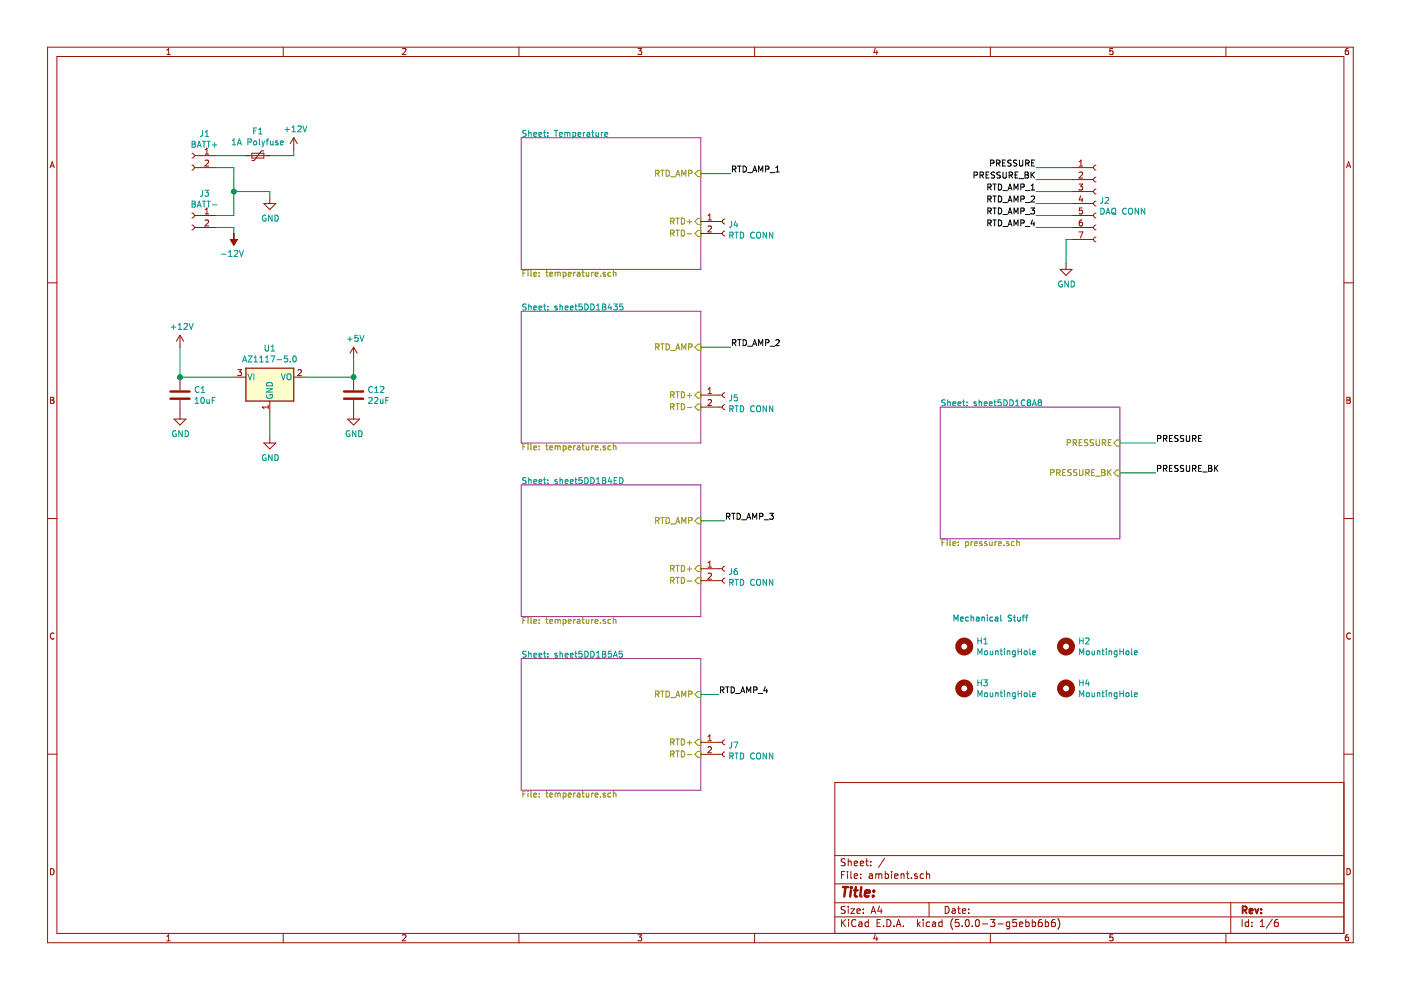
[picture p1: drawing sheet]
<svg xmlns="http://www.w3.org/2000/svg" width="297mm" height="210mm" viewBox="0 0 297 210" stroke-linecap="round" stroke-linejoin="round" font-family="sans-serif">
<path d="M110.5 29.2h38.1v27.9h-38.1zM110.5 66h38.1v27.9h-38.1zM199.4 86.3h38v27.9h-38zM110.5 102.8h38.1v27.9h-38.1zM110.5 139.6h38.1v27.9h-38.1z" fill="none" stroke="#982296" stroke-width=".21"/>
<g fill="none" stroke="#009596" stroke-width=".21">
<path d="M40.7 30l.6 .1 .1 .2-.2 .3 .3 .2-.2 .4h-.6zM40.7 30.6h.5M41.8 31.2l.4-1.2 .5 1.2M41.9 30.9h.6M42.9 30h.7M43 27.6v1l-.2 .3h-.3M43.3 30v1.2M43.5 28.9h.7M43.5 28l.4-.4v1.3M43.9 30h.7M44.2 30v1.2M45 30.7h1"/>
<path d="M45.5 30.3v.9M49.2 30.7h.8M49.2 29.8l.4-.4v1.3M50.3 30.7l.5-1.3 .4 1.3M50.4 30.4h.7M52.6 30.1l.6-.1v-.4l-.6-.2v1.3M53.8 27.7h.4M53.8 30l.2-.1 .4 .1-.1 .7-.5-.1zM54.4 27.1h-.6v1.3M54.8 28.4h.8M54.8 27.5l.4-.4v1.3M55 29.4v1.1l.2 .2"/>
<path d="M55.5 29.9l.3 .8M55.8 30.7l-.3 .4M56.1 29.9l-.3 .8M56.4 29.9h.5M56.9 29.4l-.3 .2v1.1M57.3 29.9l.1 .8 .5-.1M57.9 29.9v.8M58.9 29.9h-.3l-.2 .2 .1 .1 .4 .2v.3h-.5M59.5 30.3l.6-.1-.1-.3h-.4l-.1 .2v.6h.5M60.4 27.5h1M60.9 27v.9M61.9 27.9h.8"/>
<path d="M61.9 27l.4-.3v1.2M63.1 26.8l.5-.1 .3 .3-.8 .9h.8M64.2 26.7l.4 1.2 .5-1.2M111.6 27.7l-.5-.1-.2 .2v.3l.5 .3 .2 .3-.3 .2h-.5M112.1 27.6v1.3M112.1 28.2l.5-.1v.8M113.2 28.5l.6-.1-.1-.3h-.3l-.2 .2v.6h.5M114.3 28.5l.6-.1-.1-.3h-.4l-.1 .2v.6h.5M115.2 28.1h.5M115.4 27.6v1.1l.3 .2M116.1 28.8v.1M116.1 28.1v.2"/>
<path d="M117.5 27.6h.8M117.9 27.6v1.3M118.6 28.5l.6-.1v-.3h-.4l-.2 .2 .1 .6h.5M119.8 28.2l.3-.1 .2 .2M119.8 28.1v.8M120.3 28.3l.2-.2h.3v.8M120.3 28.3v.6M121.5 28.1h.3l.3 .2-.2 .6h-.4M121.5 28.1v1.2M122.5 28.5l.7-.1-.1-.3h-.4l-.2 .2 .1 .6h.5M123.7 28.1v.8M124 28.1l-.3 .2"/>
<path d="M124.5 28.1h.5v.8M125 28.4l-.6 .2 .1 .3h.5M125.4 28.1h.5M125.6 27.6v1.1l.3 .2M126.4 28.1v.8l.5-.1M126.9 28.1v.8M127.5 28.1v.8M127.9 28.1l-.4 .2M128.2 28.5l.6-.1v-.3h-.4l-.2 .2 .1 .6h.5M40.7 42.6l.6 .2 .1 .2-.2 .3 .3 .2-.2 .4h-.6zM40.7 43.3h.5M41.8 43.9l.4-1.3 .5 1.3"/>
<path d="M41.9 43.6h.6M42.9 42.6h.7M43 40.3v1l-.2 .3h-.3M43.3 42.6v1.3M43.4 40.3h.8l-.4 .5 .4 .1v.5l-.2 .2-.6-.1M43.9 42.6h.7M44.2 42.6v1.3M45 43.4h1M46.9 53.9h1M48.5 54.4h.7M48.5 53.5l.3-.4v1.3M49.7 53.2l.5-.1 .2 .4-.8 .9h.8"/>
<path d="M50.8 53.1l.4 1.3 .4-1.3M56.3 45.7a.59 .59 0 0 0-.7 .6 .59 .59 0 0 0 .7 .5l.1-.4h-.2M57.7 45.6v1.3l-.8-1.3v1.3M58.3 45.6a.64 .64 0 0 1 .7 .7 .64 .64 0 0 1-.7 .6zM154.7 49.9l.6-.1 .1-.5-.7-.1v1.3M155 49.9l.4 .6M155.1 46.9v.9l-.2 .3-.3 .1M155.8 49.2h.7M156 46.9l-.4 .9h.8M156.2 49.2v1.3M156.3 47.3v.9M157 49.2a.64 .64 0 0 1 .7 .7 .64 .64 0 0 1-.7 .6z"/>
<path d="M159.9 49.3a.56 .56 0 0 0-.7 .1 .56 .56 0 0 0 0 .8l.4 .3 .3-.1M160.5 49.4l.2-.2a.45 .45 0 0 1 .6 .5l-.1 .6-.5 .2-.2-.2zM162.5 49.2v1.3l-.7-1.3v1.3M163.8 49.2v1.3l-.7-1.3v1.3M225.2 59.7a.59 .59 0 0 0-.8 .5 .59 .59 0 0 0 .8 .6v-.5h-.2M226.5 59.6v1.2l-.7-1.2v1.2M227.1 59.6a.64 .64 0 0 1 .7 .6 .64 .64 0 0 1-.7 .6zM233.4 44.1a.64 .64 0 0 1 .7 .7 .64 .64 0 0 1-.7 .6zM233.8 41.8v.9l-.2 .4h-.3M234.3 42l.5-.2 .3 .4-.8 .9h.8M234.5 45.4l.4-1.3 .4 1.3M234.6 45.1h.6"/>
<path d="M235.8 44.3l.2-.2a.44 .44 0 0 1 .6 .5l-.1 .6-.5 .2-.2-.2zM235.9 45.1l.7 .4M238.8 44.3a.56 .56 0 0 0-.8 .5 .56 .56 0 0 0 .8 .5M239.3 44.3l.3-.2a.44 .44 0 0 1 .5 .5v.6l-.5 .2-.3-.4zM241.4 44.1v1.3l-.7-1.3v1.3M242.7 44.1v1.3l-.7-1.3v1.3M36.3 69.4h1M36.8 68.9v.9M37.8 69.8h.7M37.8 68.9l.4-.3v1.2M39 68.7l.5-.1 .2 .3-.7 .9h.7M40.1 68.6l.4 1.2 .5-1.2"/>
<path d="M51.4 76.7l.5-1.2 .4 1.2M51.6 76.4h.6M52.6 79.3l.4 1.2 .4-1.2M52.6 75.5h.8l-.8 1.2h.8M53.8 79.3v1.2M53.9 76.7h.7M53.9 75.8l.3-.3v1.2M55.1 76.7h.7M55.1 75.8l.3-.3v1.2M56.2 73.2v1l.3 .2h.3l.1-.2v-1M56.3 76.7h.7M56.3 75.8l.3-.3v1.2"/>
<path d="M57.4 75.5h.9l-.6 1.2M57.5 74.4h.7M57.5 73.5l.4-.3v1.2M58.8 76.3h.9M59.6 79.3l.5 1.2 .4-1.2M60.9 79.4l.3-.1a.44 .44 0 0 1 .5 .4l-.1 .6-.4 .2-.3-.2zM60.9 75.5h-.6v.6l.5-.1 .2 .2v.3l-.2 .2-.5-.1M61.5 76.6v.1M62.2 75.6l.2-.1a.67 .67 0 0 1 .4 .6 .67 .67 0 0 1-.4 .6l-.3-.4zM73.7 71.9h1M74.2 71.4v1M75.9 71.1h-.6l-.1 .6 .2-.1 .4 .1 .1 .5-.2 .2-.5-.2"/>
<path d="M76.3 71.1l.4 1.3 .5-1.3M111.6 64.5h-.5l-.2 .1v.3l.5 .3 .2 .3-.3 .2h-.5M112.1 64.5v1.2M112.1 65l.5-.1v.8M113.2 65.3l.6-.1-.1-.3h-.3l-.2 .2v.6h.5M114.3 65.3l.6-.1-.1-.3h-.4l-.1 .2v.6h.5M115.2 64.9h.5M115.4 64.5v1l.3 .2M116.1 64.9v.2M116.1 65.6v.1M117.6 65.1l.6 .4-.2 .2h-.4M117.6 65.1h.1"/>
<path d="M118.1 64.9h-.3l-.2 .2M118.7 65l.5-.1 .1 .8M118.7 64.5v1.2M119.8 65.3l.6-.1v-.3h-.4l-.2 .2 .1 .6h.5M120.9 65.3l.6-.1v-.3h-.4l-.2 .2 .1 .6h.5M121.9 64.9h.5M122.1 64.5v1l.3 .2M123.4 64.5h-.6l-.1 .6 .5-.2 .3 .3v.3l-.3 .2-.5-.1M124 64.5a.64 .64 0 0 1 .7 .6 .64 .64 0 0 1-.7 .6zM125.3 64.5a.64 .64 0 0 1 .7 .6 .64 .64 0 0 1-.7 .6zM126.5 65.7h.7M126.5 64.8l.3-.3v1.2"/>
<path d="M127.7 64.5l.7 .1v.3l-.2 .2 .3 .2-.1 .4h-.7zM127.7 65.1h.5M129.2 64.4l-.3 .9h.8M129.6 64.9v.8M130.1 64.5h.8l-.4 .4 .3 .2 .1 .4-.3 .2-.5-.1M132 64.5h-.6v.6l.2-.2 .4 .2v.5l-.1 .1-.5-.1M37.3 91.4a.59 .59 0 0 0-.7 .6 .59 .59 0 0 0 .7 .5l.1-.5h-.3M38.6 91.3v1.3l-.7-1.3v1.3M39.3 91.3a.64 .64 0 0 1 .7 .6 .64 .64 0 0 1-.7 .7zM41.4 85.5h.7M41.4 84.6l.3-.3v1.2M42.2 82.1a.56 .56 0 0 0-.8 .5 .56 .56 0 0 0 .8 .5"/>
<path d="M42.7 83.2h.7M42.7 82.3l.3-.4v1.3M42.8 84.3h.1a.67 .67 0 0 1 .4 .6 .67 .67 0 0 1-.4 .6 .83 .83 0 0 1-.1-1.2zM43.8 84.7l.1 .8 .5-.1M44.4 84.7v.8M45 84.9h.4M45.6 84.3h-.6v1.2M56.3 96.5a.59 .59 0 0 0-.7 .5 .59 .59 0 0 0 .7 .6l.1-.5h-.2M56.5 82.4h1.3l-1.3 .7h1.3M56.6 83.7a.57 .57 0 0 0 .5 .8 .57 .57 0 0 0 .5-.8h-.4v.2M56.7 81.2a.67 .67 0 0 1 .7-.1 .67 .67 0 0 1 .4 .7h-1.3zM57.7 96.4v1.3l-.8-1.3v1.3"/>
<path d="M58.3 96.4a.64 .64 0 0 1 .7 .6 .64 .64 0 0 1-.7 .7zM74.1 91.4a.59 .59 0 0 0-.7 .6 .59 .59 0 0 0 .7 .5l.1-.5h-.3M75.5 91.3v1.3l-.8-1.3v1.3M76.1 91.3a.64 .64 0 0 1 .7 .6 .64 .64 0 0 1-.7 .7zM78.2 84.4l.5-.1 .2 .3-.8 .9h.8M79 82.1a.56 .56 0 0 0-.8 .5 .56 .56 0 0 0 .8 .5M79.4 84.4l.5-.1 .2 .3-.8 .9h.8M79.4 83.2h.8M79.4 82.3l.4-.4v1.3M80.7 84.7v.8l.5-.1M80.7 82.1l.4-.2 .3 .4-.8 .9h.8M81.2 84.7v.8"/>
<path d="M81.8 84.9h.4M82.4 84.3h-.6v1.2M154.7 86.7l.6-.1 .1-.4-.7-.2v1.3M155 86.7l.4 .6M155.1 83.7v.9l-.2 .3-.3 .1M155.8 86h.7M156.2 86v1.3M156.3 83.7h-.6l-.1 .6 .5-.1 .3 .3v.3l-.3 .2-.5-.1M157 86a.64 .64 0 0 1 .7 .7 .64 .64 0 0 1-.7 .6zM159.9 86.2a.56 .56 0 0 0-.7 0 .56 .56 0 0 0 0 .8l.4 .3 .3-.1M160.5 86.2l.2-.2a.45 .45 0 0 1 .6 .5l-.1 .6-.5 .2-.2-.2zM162.5 86v1.3l-.7-1.3v1.3"/>
<path d="M163.8 86v1.3l-.7-1.3v1.3M200.4 84.8h-.5l-.2 .1v.3l.6 .3 .1 .3-.3 .2h-.4M200.9 84.8v1.2M200.9 85.3l.5-.1 .1 .8M202 85.6l.6-.1v-.3h-.4l-.2 .2 .1 .6h.5M203.1 85.6l.6-.1v-.3h-.4l-.2 .2 .1 .6h.5M204.1 85.2h.5M204.3 84.8v1.1l.3 .1M205 85.9v.1M205 85.2v.2M207 85.2h-.3l-.2 .2v.1l.5 .2v.3h-.5M207.6 85.3l.5-.1v.8"/>
<path d="M207.6 84.8v1.2M208.7 85.6l.6-.1-.1-.3h-.3l-.2 .2v.6h.5M209.8 85.6l.6-.1-.1-.3h-.4l-.1 .2v.6h.5M210.7 85.2h.5M210.9 84.8v1.1l.3 .1M212.2 84.8h-.6v.6l.5-.2 .2 .3v.3l-.2 .2-.5-.1M212.8 84.8a.64 .64 0 0 1 .8 .6 .64 .64 0 0 1-.8 .6zM214.1 84.8a.64 .64 0 0 1 .8 .6 .64 .64 0 0 1-.8 .6zM215.3 86h.7M215.3 85.1l.4-.3v1.2M217.3 84.9a.56 .56 0 0 0-.8 .5 .56 .56 0 0 0 .8 .5M218 85.3l-.2 .2v.3l.2 .2h.4l.1-.2v-.4l-.2-.1"/>
<path d="M218 85.3l-.2-.2 .2-.3 .5 .1v.3l-.2 .1M218 85.3h.3M218.9 86l.4-1.2 .4 1.2M219 85.7h.6M220.3 85.3l-.2 .2v.3l.2 .2h.4l.1-.2v-.4l-.2-.1M220.3 85.3l-.2-.2 .2-.3 .5 .1v.3l-.2 .1M220.3 85.3h.3M111.6 101.3h-.5l-.2 .1v.3l.5 .3 .2 .3-.3 .2h-.5M112.1 101.3v1.2M112.1 101.8l.5-.1v.8M113.2 102.1l.6-.1-.1-.3h-.3l-.2 .2v.6h.5M114.3 102.1l.6-.1-.1-.3h-.4l-.1 .2v.6h.5"/>
<path d="M115.2 101.7h.5M115.4 101.3v1.1l.3 .1M116.1 101.7v.2M116.1 102.4v.1M118.1 101.7h-.3l-.2 .2 .1 .2 .4 .1v.3h-.5M118.7 101.3v1.2M118.7 101.8l.5-.1 .1 .8M119.8 102.1l.6-.1v-.3h-.4l-.2 .2 .1 .6h.5M120.9 102.1l.6-.1v-.3h-.4l-.2 .2 .1 .6h.5M121.9 101.7h.5M122.1 101.3v1.1l.3 .1M123.4 101.3h-.6l-.1 .6 .5-.2 .3 .3v.3l-.3 .2-.5-.1"/>
<path d="M124 101.3a.64 .64 0 0 1 .7 .6 .64 .64 0 0 1-.7 .6zM125.3 101.3a.64 .64 0 0 1 .7 .6 .64 .64 0 0 1-.7 .6zM126.5 101.6l.3-.3v1.2M126.5 102.5h.7M127.7 101.3l.7 .1v.3l-.2 .2 .3 .2-.1 .4h-.7zM127.7 101.9h.5M129.2 101.2l-.3 .9h.8M129.6 101.7v.8M130.2 101.9h.4M130.8 101.3h-.6v1.2h.6M131.4 101.3a.64 .64 0 0 1 .7 .6 .64 .64 0 0 1-.7 .6zM111.6 138.1h-.5l-.2 .1v.4l.5 .2 .2 .3-.3 .2h-.5"/>
<path d="M112.1 138.1v1.2M112.1 138.6h.5v.7M113.2 138.9l.6-.1-.1-.2-.3-.1-.2 .2v.6h.5M114.3 138.9l.6-.1-.1-.2-.4-.1-.1 .2v.6h.5M115.2 138.5h.5M115.4 138.1v1.1l.3 .1M116.1 138.6v.1M116.1 139.2v.1M118.1 138.6l-.3-.1-.2 .2 .1 .2 .4 .1v.3h-.5M118.7 138.1v1.2M118.7 138.6h.5l.1 .7M119.8 138.9l.6-.1v-.2l-.4-.1-.2 .2 .1 .6h.5"/>
<path d="M120.9 138.9l.6-.1v-.2l-.4-.1-.2 .2 .1 .6h.5M121.9 138.5h.5M122.1 138.1v1.1l.3 .1M123.4 138.1h-.6l-.1 .6 .5-.1 .3 .2v.3l-.3 .2-.5-.1M124 138.1a.64 .64 0 0 1 .7 .6 .64 .64 0 0 1-.7 .6zM125.3 138.1a.64 .64 0 0 1 .7 .6 .64 .64 0 0 1-.7 .6zM126.5 138.4l.3-.3v1.2M126.5 139.3h.7M127.7 138.1l.7 .1v.4l-.2 .1 .3 .2-.1 .4h-.7zM127.7 138.7h.5M129.6 138.1h-.6l-.1 .6 .2-.1 .5 .1v.5l-.2 .1-.5-.1M130 139.3l.5-1.2 .4 1.2"/>
<path d="M130.2 139h.6M131.9 138.1h-.6v.6l.1-.1h.5v.6l-.2 .1-.4-.1M154.7 123.5h.6l.1-.5-.7-.2v1.3M155 123.5l.4 .6M155.1 120.5v.9l-.2 .3-.3 .1M155.8 122.8h.7M156.2 122.8v1.3M156.3 120.5h-.3a.79 .79 0 0 0-.1 1.3l.4-.1 .1-.4-.3-.3h-.2l-.3 .3M157 122.8a.64 .64 0 0 1 .7 .7 .64 .64 0 0 1-.7 .6zM159.9 123a.56 .56 0 0 0-.7 .1 .56 .56 0 0 0 0 .7l.4 .3 .3-.1M160.5 123l.2-.2a.45 .45 0 0 1 .6 .5l-.1 .6-.5 .2-.2-.2zM162.5 122.8v1.3l-.7-1.3v1.3"/>
<path d="M163.8 122.8v1.3l-.7-1.3v1.3M207.3 135.3v1.2M207.3 138.8v-1.2l.5 .9 .4-.9v1.2M207.3 135.9h.8M208.1 135.3v1.2M208.6 136.5h.7M208.6 135.6l.4-.3v1.2M208.8 138.1l.2-.1 .3 .1v.7l-.5-.1zM209.9 138l.1 .8 .5-.1M210.5 138v.8M211.1 138.1l.5-.1v.8M211.1 138v.8"/>
<path d="M212.1 138h.4M212.2 137.6v1.1l.3 .1M213 137.6v.1M213 138v.8M213.6 138v.8M213.6 138.1l.5-.1v.8M215.3 138h-.4l-.3 .2 .2 .6h.5M215.3 138l-.1 1.1-.2 .2-.3-.1M215.9 137.6v1.2M215.9 138.2h.7M216.6 137.6v1.2M217.2 138.1l.2-.1 .3 .1v.7l-.5-.1z"/>
<path d="M218.4 137.6v1.1l.1 .1M218.9 138.4l.6-.1v-.3h-.4l-.2 .2 .1 .6h.5M228.9 135.9h.7M228.9 135.3v1.2M228.9 138.8v-1.2l.4 .9 .5-.9v1.2M229.6 135.3v1.2M230.2 135.4l.5-.1 .2 .3-.8 .9h.8M230.4 138.1l.2-.1 .3 .1-.1 .7-.4-.1zM231.5 138l.1 .8 .5-.1M232.1 138v.8M232.7 138.1l.5-.1v.8M232.7 138v.8"/>
<path d="M233.6 138h.5M233.8 137.6v1.1l.3 .1M234.5 137.6v.1M234.5 138v.8M235.1 138.1l.5-.1 .1 .8M235.1 138v.8M236.8 138h-.3l-.3 .2 .1 .6h.5M236.8 138v1.1l-.2 .2-.3-.1M237.4 138.2h.8M237.4 137.6v1.2M238.2 137.6v1.2M238.8 138.1l.1-.1 .4 .1-.1 .7-.4-.1z"/>
<path d="M239.9 137.6v1.1l.2 .1M240.5 138.4l.6-.1v-.3h-.4l-.2 .2 .1 .6h.5M155.1 157.3v1l-.2 .3h-.3M155.6 157.3h.8l-.5 1.3M155.8 159.7h.7M156.2 159.7v1.2M157 159.7a.64 .64 0 0 1 .7 .6 .64 .64 0 0 1-.7 .6zM159.9 159.8a.56 .56 0 0 0-.7 .1 .56 .56 0 0 0 0 .7l.4 .3 .3-.1M160.5 159.8l.2-.1a.45 .45 0 0 1 .6 .4l-.1 .6-.5 .2-.2-.2zM162.5 159.7v1.2l-.7-1.2v1.2M163.8 159.7v1.2l-.7-1.2v1.2M207.3 144.1v1.3"/>
<path d="M207.3 147.7v-1.3l.5 1 .4-1v1.3M207.3 144.7h.8M208.1 144.1v1.3M208.6 144.1h.7l-.4 .5 .4 .1v.6l-.2 .1-.5-.1M208.9 146.9h.3l.2 .2v.4l-.2 .2-.5-.2zM209.9 146.9l.1 .8 .5-.1M210.5 146.9v.8M211.1 146.9v.8M211.1 147l.5-.1v.8M212.1 146.9h.4M212.2 146.4v1.1l.3 .2M213 146.4v.2"/>
<path d="M213 146.9v.8M213.6 146.9v.8M213.6 147l.5-.1v.8M215.3 146.9l-.1 1.1-.2 .2-.3-.1M215.3 146.9h-.4l-.3 .2 .2 .6h.5M215.9 146.4v1.3M215.9 147.1h.7M216.6 146.4v1.3M217.3 146.9h.3l.2 .2v.4l-.2 .2-.5-.2zM218.4 146.4v1.1l.1 .2M218.9 147.3l.6-.1v-.3h-.4l-.2 .2 .1 .6h.5M228.9 144.7h.7"/>
<path d="M228.9 144.1v1.3M228.9 147.7v-1.3l.4 1 .5-1v1.3M229.6 144.1v1.3M230.4 147l.2-.1 .3 .1-.1 .7-.4-.1zM230.5 144.1l-.3 .9h.8M230.8 144.6v.8M231.5 146.9l.1 .8 .5-.1M232.1 146.9v.8M232.7 147l.5-.1v.8M232.7 146.9v.8M233.6 146.9h.5M233.8 146.4v1.1l.3 .2"/>
<path d="M234.5 146.4v.2M234.5 146.9v.8M235.1 147l.5-.1 .1 .8M235.1 146.9v.8M236.8 146.9h-.3l-.3 .2 .1 .6h.5M236.8 146.9v1.1l-.2 .2-.3-.1M237.4 147.1h.8M237.4 146.4v1.3M238.2 146.4v1.3M238.8 147l.1-.1 .4 .1-.1 .7-.4-.1zM239.9 146.4v1.1l.2 .2M240.5 147.3l.6-.1v-.3h-.4l-.2 .2 .1 .6h.5"/>
<path d="M154.7 160.3h.6l.1-.5-.7-.1v1.2M155 160.3l.4 .6"/>
</g>
<g fill="none" stroke="#969400" stroke-width=".21">
<path d="M139 36.8l.6-.1 .1-.2v-.3l-.7-.1v1.3M139.3 36.8l.4 .6M140.1 36.1h.7M140.4 36.1v1.3M141.2 36.1a.64 .64 0 0 1 .8 .6 .64 .64 0 0 1-.8 .7zM142.2 37.5h1M143.3 37.4l.4-1.3 .4 1.3M143.4 37h.6M144.6 37.4v-1.3l.4 .9 .4-.9v1.3M146 36.8l.7-.1v-.5l-.7-.1v1.3M147.3 36.8l.7-.6h.6v1.2h-.6zM110.9 57.9h.4"/>
<path d="M111.5 57.3h-.6v1.3M112 57.3v.1M112 57.7v.9M112.6 57.3v1.1l.1 .2M113.2 58.1l.6-.1-.1-.2-.3-.1-.2 .2v.6h.5M114.3 58.4v.2M114.3 57.8v.1M115.7 57.7h.5M115.9 57.3v1.1l.3 .2M116.6 58.1l.6-.1-.1-.2-.4-.1-.1 .2v.6h.5M117.7 57.9l.4-.2 .2 .2M117.7 57.7v.9"/>
<path d="M118.3 57.9l.1-.2 .3 .1 .1 .8M118.3 57.9v.7M119.4 57.8l.4-.1 .2 .3-.1 .5h-.5M119.4 57.7v1.3M120.5 58.1l.6-.1-.1-.2-.3-.1-.2 .2v.6h.5M121.6 57.7v.9M122 57.7l-.4 .3M122.4 57.8h.5l.1 .8M123 58l-.6 .3v.2h.6M123.4 57.7h.5M123.6 57.3v1.1l.3 .2M124.3 57.7v.8l.5-.1"/>
<path d="M124.8 57.7v.9M125.4 57.7v.9M125.8 57.7l-.4 .3M126.2 58.1l.6-.1-.1-.2-.3-.1-.2 .2v.6h.5M127.3 58.4v.2M128.4 57.8l-.3-.1-.2 .2v.2l.5 .1v.3h-.5M129.5 57.8l-.4-.1-.2 .3 .1 .5h.5M130 57.9l.5-.1 .1 .8M130 57.3v1.3M142.2 46.9l.7-.1v-.4l-.7-.1v1.2M142.2 49.5l.7-.2v-.4l-.7-.1v1.3M142.5 46.9l.4 .6"/>
<path d="M142.5 49.5l.4 .6M143.3 46.3h.7M143.3 48.8h.7M143.7 46.3v1.2M143.7 48.8v1.3M144.5 46.3a.64 .64 0 0 1 .7 .6 .64 .64 0 0 1-.7 .6zM144.5 48.8a.64 .64 0 0 1 .7 .6 .64 .64 0 0 1-.7 .7zM145.7 47h1M145.7 49.6h1M146.2 46.6v.9M147.3 49.5l.7-.6h.6v1.2h-.6zM148 46.3h.6v1.3h-.6l-.7-.6z"/>
<path d="M139 73.6l.6-.1 .1-.2v-.3l-.7-.1v1.3M139.3 73.6l.4 .6M140.1 72.9h.7M140.4 72.9v1.3M141.2 72.9a.64 .64 0 0 1 .8 .6 .64 .64 0 0 1-.8 .7zM142.2 74.3h1M143.3 74.2l.4-1.3 .4 1.3M143.4 73.8h.6M144.6 74.2v-1.3l.4 .9 .4-.9v1.3M146 73.6l.7-.1v-.5l-.7-.1v1.3M147.3 73.6l.7-.6h.6v1.3h-.6zM110.9 94.7h.4"/>
<path d="M111.5 94.1h-.6v1.3M112 94.1v.1M112 94.5v.9M112.6 94.1v1.1l.1 .2M113.2 94.9l.6-.1-.1-.2-.3-.1-.2 .2v.6h.5M114.3 94.6v.1M114.3 95.2v.2M115.7 94.5h.5M115.9 94.1v1.1l.3 .2M116.6 94.9l.6-.1-.1-.2-.4-.1-.1 .2v.6h.5M117.7 94.5v.9M117.7 94.7l.4-.2 .2 .2"/>
<path d="M118.3 94.7v.7M118.3 94.7l.1-.2 .3 .1 .1 .8M119.4 95.3l.6-.1-.1-.6-.5-.1v1.3M120.5 94.9l.6-.1-.1-.2-.3-.1-.2 .2v.6h.5M121.6 94.5v.9M122 94.5l-.4 .3M122.4 94.6h.5l.1 .8M123 94.8l-.6 .3v.2h.6M123.4 94.5h.5M123.6 94.1v1.1l.3 .2M124.3 94.5v.8l.5-.1M124.8 94.5v.9"/>
<path d="M125.4 94.5v.9M125.8 94.5l-.4 .3M126.2 94.9l.6-.1-.1-.2-.3-.1-.2 .2v.6h.5M127.3 95.2v.2M128.4 94.6l-.3-.1-.2 .2v.2l.5 .1v.3h-.5M129.5 94.6l-.4-.1-.2 .3 .1 .5h.5M130 94.1v1.3M130 94.7l.5-.1 .1 .8M142.2 83.7l.7-.1v-.4l-.7-.1v1.2M142.2 86.3l.7-.1v-.5l-.7-.1v1.3M142.5 83.7l.4 .6M142.5 86.3l.4 .6"/>
<path d="M143.3 83.1h.7M143.3 85.6h.7M143.7 83.1v1.2M143.7 85.6v1.3M144.5 83.1a.64 .64 0 0 1 .7 .6 .64 .64 0 0 1-.7 .6zM144.5 85.6a.64 .64 0 0 1 .7 .6 .64 .64 0 0 1-.7 .7zM145.7 83.8h1M145.7 86.4h1M146.2 83.4v.9M147.3 83.8l.7-.7h.6v1.3h-.6zM147.3 86.3l.7-.6h.6v1.2h-.6zM225.9 99.6h-.6v1.2h.6"/>
<path d="M226.3 93.9l.7-.1v-.5l-.7-.1v1.3M227.1 99.6h-.4l-.3 .1v.3l.6 .3 .1 .3-.2 .2h-.5M227.5 93.9l.7-.1v-.5l-.7-.1v1.3M227.8 93.9l.5 .6M228.3 99.6h-.5l-.1 .1v.4l.5 .2 .1 .3-.2 .2h-.5M228.8 93.8h.4M228.9 99.6v1l.2 .2h.4l.1-.2v-1M229.4 93.2h-.6v1.3h.6M230.6 93.3l-.4-.1-.2 .1v.5l.5 .2 .1 .3-.2 .2-.5-.1M231.8 93.3l-.5-.1-.1 .1v.4l.5 .3 .1 .3-.2 .2-.5-.1M232.1 99.6h-.6v1.2h.6M232.4 93.2v1.1l.2 .2 .4-.1 .1-.1v-1.1"/>
<path d="M233.6 99.6h.4l.3 .2-.3 .4 .3 .2-.1 .4h-.6zM233.7 93.9l.6-.1 .1-.2v-.3l-.7-.1v1.3M234 93.9l.4 .6M234.9 99.6v1.2M235 93.8h.4M235.6 93.2h-.6v1.3h.6M235.6 99.6l-.7 .7M236.2 93.9l.6-.6h.6v1.3h-.6zM139 110.4l.6-.1 .1-.2v-.3l-.7-.1v1.3M139.3 110.4l.4 .6M140.1 109.7h.7M140.4 109.7v1.3"/>
<path d="M141.2 109.7a.64 .64 0 0 1 .8 .7 .64 .64 0 0 1-.8 .6zM142.2 111.1h1M143.3 119.9h.7M143.3 111l.4-1.3 .4 1.3M143.4 110.6h.6M143.7 119.9v1.2M144.5 119.9a.64 .64 0 0 1 .7 .6 .64 .64 0 0 1-.7 .6zM144.6 111v-1.3l.4 .9 .4-.9v1.3M146 110.4l.7-.1v-.5l-.7-.1v1.3M148 109.8h.6v1.3h-.6l-.7-.7zM199.7 115h.4M200.3 114.4h-.6v1.3"/>
<path d="M200.8 114.4v.1M200.8 114.8v.9M201.4 114.4v1.1l.2 .2M202 115.3l.6-.2v-.2l-.4-.1-.2 .2 .1 .6h.5M203.2 115.6v.1M203.2 114.9v.1M204.7 114.9l.4-.1 .3 .3-.2 .5h-.5M204.7 114.8v1.3M205.9 114.8v.9M206.3 114.8l-.4 .3M206.6 115.3l.6-.2v-.2l-.4-.1-.2 .2 .1 .6h.5M208.2 114.9l-.3-.1-.2 .2 .1 .2 .4 .1v.3h-.5"/>
<path d="M209.2 114.9l-.3-.1-.2 .2 .1 .2 .4 .1v.3h-.5M209.8 114.8l.1 .8h.5M210.4 114.8v.9M211 114.8v.9M211.3 114.8l-.3 .3M211.7 115.3l.6-.2-.1-.2-.3-.1-.2 .2 .1 .6h.4M212.8 115.6v.1zM212.9 115.6l-.1 .1M213.9 114.9l-.3-.1-.2 .2 .1 .2 .4 .1v.3h-.5M215 114.9l-.3-.1-.3 .3 .1 .5h.5M215.6 115l.4-.1 .1 .8M215.6 114.4v1.3"/>
<path d="M222.8 100.2h.6l.1-.2-.1-.3-.6-.1v1.2M224 100.2h.6l.2-.2-.1-.3-.7-.1v1.2M224.3 100.2l.5 .6M225.3 100.2h.4M230.2 100.2h.6l.1-.2v-.3l-.7-.1v1.2M230.5 100.2l.4 .6M231.5 100.2h.4M232.3 101h1M233.6 100.2h.4M235.1 100.1l.5 .7M236.2 100.3l.6-.7h.6v1.3h-.6zM110.9 131.5h.4"/>
<path d="M111.5 130.9h-.6v1.3M112 130.9v.1M112 131.3v.9M112.6 130.9v1.1l.1 .2M113.2 131.8l.6-.1-.1-.3-.3-.1-.2 .2v.6h.5M114.3 131.4v.1M114.3 132.1v.1M115.7 131.3h.5M115.9 130.9v1.1l.3 .2M116.6 131.8l.6-.1-.1-.3-.4-.1-.1 .2v.6h.5M117.7 131.3v.9M117.7 131.5l.4-.2 .2 .2"/>
<path d="M118.3 131.5v.7M118.3 131.5l.1-.2 .3 .1 .1 .8M119.4 131.3v1.3M119.4 131.4l.4-.1 .2 .3-.1 .5h-.5M120.5 131.8l.6-.1-.1-.3-.3-.1-.2 .2v.6h.5M121.6 131.3v.9M122 131.3l-.4 .3M122.4 131.4h.5l.1 .8M123 131.7l-.6 .2v.2h.6M123.4 131.3h.5M123.6 130.9v1.1l.3 .2M124.3 131.3v.8h.5"/>
<path d="M124.8 131.3v.9M125.4 131.3v.9M125.8 131.3l-.4 .3M126.2 131.8l.6-.1-.1-.3-.3-.1-.2 .2v.6h.5M127.3 132.1v.1M128.4 131.4l-.3-.1-.2 .2v.2l.5 .1v.3h-.5M129.5 131.4l-.4-.1-.2 .3 .1 .5h.5M130 130.9v1.3M130 131.5l.5-.1 .1 .8M142.2 123.1l.7-.1v-.5l-.7-.1v1.3M142.2 120.5l.7-.1v-.4l-.7-.1v1.2M142.5 120.5l.4 .6"/>
<path d="M142.5 123.1l.4 .6M143.3 122.4h.7M143.7 122.4v1.3M144.5 122.4a.64 .64 0 0 1 .7 .6 .64 .64 0 0 1-.7 .7zM145.7 120.7h1M145.7 123.2h1M146.2 120.2v.9M147.3 120.6l.7-.7h.6v1.3h-.6zM147.3 123.1l.7-.6h.6v1.3h-.6zM139 147.2l.6-.1 .1-.1v-.3l-.7-.2v1.3M139.3 147.2l.4 .6M140.1 146.5h.7"/>
<path d="M140.4 146.5v1.3M141.2 146.5a.64 .64 0 0 1 .8 .7 .64 .64 0 0 1-.8 .6zM142.2 157.3l.7-.1v-.4l-.7-.1v1.2M142.2 159.9l.7-.1v-.5l-.7-.1v1.3M142.2 147.9h1M142.5 157.3l.4 .6M142.5 159.9l.4 .6M143.3 156.7h.7M143.3 159.2h.7M143.3 147.8l.4-1.3 .4 1.3M143.4 147.4h.6M143.7 156.7v1.2"/>
<path d="M143.7 159.2v1.3M144.5 156.7a.64 .64 0 0 1 .7 .6 .64 .64 0 0 1-.7 .6zM144.5 159.2a.64 .64 0 0 1 .7 .7 .64 .64 0 0 1-.7 .6zM144.6 147.8v-1.3l.4 .9 .4-.9v1.3M145.7 157.5h1M146 147.2l.7-.1v-.4l-.7-.2v1.3M146.2 157v.9M147.3 147.2l.7-.6h.6v1.3h-.6zM147.3 157.4l.7-.6h.6v1.2h-.6zM147.3 159.9l.7-.6h.6v1.3h-.6zM110.9 168.3h.4M111.5 167.7h-.6v1.3"/>
<path d="M112 167.7v.2M112 168.2v.8M112.6 167.7v1.1l.1 .2M113.2 168.6l.6-.1-.1-.3h-.3l-.2 .1v.6h.5M114.3 168.2v.1M114.3 168.9v.1M115.7 168.2h.5M115.9 167.7v1.1l.3 .2M116.6 168.6l.6-.1-.1-.3h-.4l-.1 .1v.6h.5M117.7 168.2v.8M117.7 168.3l.4-.1 .2 .1M118.3 168.3v.7"/>
<path d="M118.3 168.3l.1-.1h.3l.1 .8M119.4 168.2v1.2M119.4 168.2h.4l.2 .2-.1 .5h-.5M120.5 168.6l.6-.1-.1-.3h-.3l-.2 .1v.6h.5M121.6 168.2v.8M122 168.2l-.4 .2M122.4 168.2h.5l.1 .8M123 168.5l-.6 .2v.2h.6M123.4 168.2h.5M123.6 167.7v1.1l.3 .2M124.3 168.2v.7h.5M124.8 168.2v.8"/>
<path d="M125.4 168.2v.8M125.8 168.2l-.4 .2M126.2 168.6l.6-.1-.1-.3h-.3l-.2 .1v.6h.5M127.3 168.9v.1M128.4 168.2h-.3l-.2 .1v.2l.5 .1v.3h-.5M129.5 168.2h-.4l-.2 .2 .1 .5h.5M130 167.7v1.3M130 168.3l.5-.1 .1 .8M145.7 160h1"/>
</g>
<g fill="none" stroke="#009300" stroke-width=".21">
<path d="M45.8 35.5h3.8v10.2h-3.8M45.8 33h6.3M62.3 31.7v1.3h-5.1M148.6 36.8h6.3M219.7 35.5h7.6M219.7 38.1h7.6M45.8 48.2h3.8v1.3M49.6 40.6h7.6v1.3M219.7 45.7h7.6M219.7 48.2h7.6M219.7 40.6h7.6M219.7 43.2h7.6"/>
<path d="M227.3 50.8h-1.3v5M38.2 73.6v6.4h11.4M75 76.2v3.8h-10.2M148.6 73.6h6.3M57.2 87.6v5.1M237.4 93.9h7.7M148.6 110.4h5.1M237.4 100.3h7.7M148.6 147.2h3.8"/>
</g>
<g fill="none" stroke="#981200" stroke-width=".21">
<path d="M10.1 10h276.8v189.9h-276.8zM12.1 12h272.8v185.9h-272.8zM35.4 11.6h.7M35.4 10.6l.4-.3v1.3M60 10v2M85.3 10.4l.5-.1 .3 .3-.8 1h.8M110 10v2M135.3 10.3h.8l-.5 .5 .4 .1v.5l-.2 .2-.5-.2M160 10v2M185.6 10.2l-.3 .9h.8M185.9 10.7v.9M210 10v2"/>
<path d="M235.9 10.3h-.6v.6l.6-.1v.6l-.1 .2-.5-.2M259.9 10v2M285.9 10.3h-.4l-.2 .3-.1 .7 .3 .3 .4-.2v-.6h-.4l-.3 .2M10.6 35.6l.5-1.3 .4 1.3M10.7 35.2h.7M40.7 35a.51 .51 0 0 1 .5 .5 .51 .51 0 0 1-.5 .5M40.7 32.5a.51 .51 0 0 1 .5 .5 .51 .51 0 0 1-.5 .5M41.2 35.5h4.6M41.2 33h4.6M43.5 32.7h.7M43.5 31.8l.4-.4v1.3M43.5 34.1l.5-.2 .2 .4-.8 .9h.8"/>
<path d="M52.1 33h5.1M53.4 32.5h2.5v1h-2.5zM55.9 32h-.5l-1.5 2h-.5M62.3 29.2l-.8 1.3M62.3 29.2v2.5M62.3 29.2l.7 1.3M227.3 35.5h4.6M227.3 38.1h4.6M228.8 39h.7l-.4 .5 .4 .1v.5l-.2 .2-.5-.1M228.8 35.2h.7M228.8 34.3l.4-.4v1.3M228.8 36.6l.5-.1 .2 .3-.7 .9h.7"/>
<path d="M232.4 37.6a.51 .51 0 0 0-.5 .5 .51 .51 0 0 0 .5 .5M232.4 35a.51 .51 0 0 0-.5 .5 .51 .51 0 0 0 .5 .5M285.5 35.6l.4-1.3 .5 1.3M285.6 35.2h.6M10.1 60h2M40.7 47.7a.51 .51 0 0 1 .5 .5 .51 .51 0 0 1-.5 .5M40.7 45.2a.51 .51 0 0 1 .5 .5 .51 .51 0 0 1-.5 .5M41.2 48.2h4.6M41.2 45.7h4.6M43.5 44.5l.4-.4v1.3M43.5 46.8l.5-.2 .2 .4-.8 .9h.8M43.5 45.4h.7"/>
<path d="M55.9 43.2h2.6l-1.3 1.2zM57.2 41.9v1.3M148.6 49.5h4.6M148.6 47h4.6M150.1 46.6h.8M150.1 48l.5-.1 .3 .4-.8 .9h.8M150.1 45.7l.4-.3v1.2M153.7 49a.51 .51 0 0 0-.5 .5 .51 .51 0 0 0 .5 .5M153.7 46.5a.51 .51 0 0 0-.5 .5 .51 .51 0 0 0 .5 .5M224.7 57.1h2.6l-1.3 1.3zM226 55.8v1.3M227.3 48.2h4.6"/>
<path d="M227.3 45.7h4.6M227.3 43.2h4.6M227.3 50.8h4.6M227.3 40.6h4.6M228.8 49.2h.8l-.5 1.2M229.1 41.5l-.3 .9h.8M229.4 46.6h-.2a.79 .79 0 0 0-.1 1.3h.3l.1-.5-.2-.3h-.2l-.3 .3M229.4 42v.8M229.5 44.1h-.6l-.1 .6 .5-.1 .2 .2v.3l-.2 .3-.5-.2M232.4 50.3a.51 .51 0 0 0-.5 .5 .51 .51 0 0 0 .5 .5M232.4 47.7a.51 .51 0 0 0-.5 .5 .51 .51 0 0 0 .5 .5M232.4 45.2a.51 .51 0 0 0-.5 .5 .51 .51 0 0 0 .5 .5"/>
<path d="M232.4 42.6a.51 .51 0 0 0-.5 .6 .51 .51 0 0 0 .5 .5M232.4 40.1a.51 .51 0 0 0-.5 .5 .51 .51 0 0 0 .5 .5M284.9 60h2M38.2 71.1l-.8 1.2M38.2 71.1v2.5M38.2 80v2.8M38.2 71.1l.7 1.2M49.6 80h2.5M50.4 78.4h.8l-.4 .4 .3 .2 .1 .4-.2 .2-.6-.1M62.3 80h2.5M63.2 78.5l.5-.1 .2 .3-.8 .9h.8M75 73.6l-.8 1.3"/>
<path d="M75 73.6v2.6M75 80v2.8M75 73.6l.7 1.3M10.7 84.2h.5l.2 .3-.2 .3 .3 .3-.3 .4h-.5zM10.7 84.8h.5M36.9 88.8h2.5l-1.2 1.3zM38.2 84.8v4M55.9 93.9h2.6l-1.3 1.3zM56.9 86.3h-1.3l.4 .4M56.9 85.9v.8M57.2 85v2.6M57.2 92.7v1.2"/>
<path d="M73.7 88.8h2.5l-1.2 1.3zM75 84.8v4M148.6 86.3h4.6M148.6 83.8h4.6M150.1 82.5l.4-.3v1.2M150.1 84.8l.5-.1 .3 .4-.8 .9h.8M150.1 83.4h.8M153.7 85.8a.51 .51 0 0 0-.5 .5 .51 .51 0 0 0 .5 .5M153.7 83.3a.51 .51 0 0 0-.5 .5 .51 .51 0 0 0 .5 .5M285.6 84.2h.4l.3 .3-.3 .3 .3 .3-.2 .4h-.5zM285.6 84.8h.4M10.1 109.9h2"/>
<path d="M150.1 119.3l.4-.3v1.3M284.9 109.9h2M11.5 134.3a.58 .58 0 0 0-.8 .5 .58 .58 0 0 0 .8 .6M148.6 123.1h4.6M148.6 120.6h4.6M150.1 121.6l.5-.1 .3 .4-.8 .9h.8M150.1 120.3h.8M153.7 122.6a.51 .51 0 0 0-.5 .5 .51 .51 0 0 0 .5 .5M153.7 120.1a.51 .51 0 0 0-.5 .5 .51 .51 0 0 0 .5 .5M286.3 134.3a.58 .58 0 0 0-.8 .5 .58 .58 0 0 0 .8 .6M10.1 159.9h2M148.6 159.9h4.6"/>
<path d="M148.6 157.4h4.6M150.1 157.1h.8M150.1 156.1l.4-.3v1.3M150.1 158.5l.5-.2 .3 .4-.8 .9h.8M153.7 159.4a.51 .51 0 0 0-.5 .5 .51 .51 0 0 0 .5 .5M153.7 156.9a.51 .51 0 0 0-.5 .5 .51 .51 0 0 0 .5 .5M284.9 159.9h2M284.9 165.9h-107.9v32M10.7 184.2a.65 .65 0 0 1 .8 .6 .65 .65 0 0 1-.8 .7zM35.4 198.5l.4-.3v1.3M35.4 199.5h.7M60 197.9v2"/>
<path d="M85.3 198.3l.5-.1 .3 .3-.8 1h.8M110 197.9v2M135.3 198.2h.8l-.5 .5 .4 .1v.6l-.2 .1-.5-.1M160 197.9v2M177 194.4h107.9M177 191.4h107.9M177 187.4h107.9M177 181.4h107.9M178.4 185.5h.5M178.4 195v1.5M178.6 195.6l.7 .9M179.1 184.8h-.7v1.5"/>
<path d="M179.2 192.2h-.6l-.3 .2 .2 .4 .6 .3v.4l-.2 .2-.6-.1M179.2 182.1h-.6l-.3 .2 .2 .4 .6 .3v.4l-.2 .2-.6-.1M179.3 195l-.9 .8M179.7 184.8v.1M179.7 185.3v1M179.8 182.1v1.5M179.8 192.2v.1M179.8 192.7v1M179.8 182.7l.2-.1h.4l.1 1M179.9 195v.1M179.9 195.5v1M180.4 192.7h.8l-.8 1h.8"/>
<path d="M180.4 184.8v1.3l.2 .2M181.1 183.1l.7-.2v-.3h-.5l-.2 .2 .1 .7h.6M181.1 185.8l.7-.2v-.3h-.5l-.2 .2 .1 .7h.6M181.5 195.1a.59 .59 0 0 0-.8 0 .59 .59 0 0 0-.1 .7 .56 .56 0 0 0 .2 .6 .56 .56 0 0 0 .7-.1M181.7 193.2l.7-.2-.1-.2-.4-.1-.2 .2 .1 .7h.5M182.1 195.5h.6l.1 1M182.4 183.1l.7-.2-.1-.3h-.4l-.2 .2 .1 .7h.5M182.5 186.1v.2M182.5 185.3v.2M182.8 195.8l-.5 .1-.3 .2 .3 .4 .5-.1M183 193.5v.2M183 192.8v.1"/>
<path d="M183.5 182.6h.6M183.7 182.1v1.3l.4 .2M184.1 195.5h-.4l-.3 .2 .1 .6 .2 .2 .4-.1M184.1 195v1.5M184.3 185.3h.6l.1 1M184.6 183.4v.2M184.6 182.6v.2M184.7 193.7l.5-1.5 .5 1.5M184.8 193.2h.8M185 185.6l-.5 .1-.2 .2 .2 .4 .5-.1M185.6 198.1l-.3 .9h.8M185.7 185.4l.4-.1 .2 .2"/>
<path d="M185.7 185.3v1M185.9 198.6v.9M186 195.7h.5M186.3 185.5l.2-.2h.4l.1 1M186.3 185.5v.8M186.5 192.1l-.4 1.1h1M186.7 195h-.7v1.5h.7M186.8 192.7v1M187.3 196.3v.2M187.5 182l-1.2 1.9M187.7 185.3h.4l.3 .2-.1 .6-.2 .2-.4-.1M187.7 184.8v1.5"/>
<path d="M188 195a.76 .76 0 0 1 .9 .7 .76 .76 0 0 1-.9 .8zM189 184.8v.1M189 185.3v1M189.5 196.3v.2M189.7 185.8l.7-.2-.1-.3h-.4l-.2 .2v.7h.6M190 196.5l.5-1.5 .5 1.5M190.2 196h.7M191 185.4l.2-.1h.4l.1 1M191 185.3v1M191.5 196.3v.2M192.2 185.3h.5M192.4 184.8v1.3l.3 .2"/>
<path d="M193.2 186.1v.2M194.5 185.3h-.4l-.2 .2 .1 .2 .5 .1v.4h-.6M194.5 195v1.5M194.7 195.9l.4 .6M195.1 195.5l-.6 .5M195.7 195v.1M195.7 195.5v1M195.8 185.3h-.4l-.3 .2 .1 .6 .2 .2 .4-.1M196.4 185.4l.3-.1h.3l.1 1M196.4 184.8v1.5M197 191.4v3M197.1 195.5h-.4l-.3 .2v.6l.3 .2 .4-.1"/>
<path d="M197.7 195.5h.6l.1 1M198.4 195.8l-.7 .3 .2 .4 .5-.1M199.7 195.5h-.4l-.3 .2 .1 .6 .2 .2 .4-.1M199.7 195v1.5M200.4 192.2a.75 .75 0 0 1 .8 .7 .75 .75 0 0 1-.8 .8zM201.9 192.8h.6v.9M202 194.8a1.71 1.71 0 0 0 0 2.2M202.5 193l-.5 .1-.2 .2 .2 .4 .5-.1M203 192.7h.6M203.2 192.2v1.3l.4 .2M203.3 195h-.7l-.1 .7 .7-.1 .2 .2-.1 .5-.2 .2-.6-.2M204 196.3v.2"/>
<path d="M204 193.2l.7-.2v-.2l-.5-.1-.2 .2 .1 .7h.6M204.9 195h.1a.81 .81 0 0 1 .5 .7 .81 .81 0 0 1-.5 .8 .95 .95 0 0 1-.1-1.5zM205.4 193.5v.2M205.4 192.8v.1M206.1 196.3v.2M207 195h.3a.85 .85 0 0 1-.1 1.5 1 1 0 0 1-.2-1.5zM208.3 195.9h1.1M210 197.9v2M210 195h.9l-.5 .5 .5 .2v.6l-.3 .2-.6-.2M211.6 195.9h1.1M214.1 195.5h-.5l-.3 .2 .1 .6 .2 .2 .5-.1M214.1 195.5l-.1 1.3-.2 .2-.4-.1"/>
<path d="M215.5 195h-.7l-.1 .7 .7-.1 .1 .7-.2 .2-.6-.2M216.1 196l.8-.2-.1-.3h-.5l-.2 .2 .1 .7h.6M217.5 195.5h.4l.3 .2-.1 .7h-.6M217.5 195v1.5M218.9 195.5h.4l.3 .2-.1 .6-.2 .2-.4-.1M218.9 195v1.5M220.8 195h-.4a1.11 1.11 0 0 0-.1 1.4l.4 .1 .2-.2 .1-.5-.3-.3-.4 .1-.2 .2M221.6 195.5h.5l.2 .2-.1 .7h-.6M221.6 195v1.5M223.6 195h-.4a1.16 1.16 0 0 0-.2 1.4l.5 .1 .2-.2 .1-.5-.3-.3-.5 .1-.1 .2M224.3 194.8a1.71 1.71 0 0 1 0 2.2M235.9 198.2h-.6v.6l.6-.1v.7l-.1 .1-.5-.1"/>
<path d="M259.9 197.9v2M260.9 191.4v6.5M263.4 195v1.5M264.7 195.5h-.4l-.3 .2 .1 .7h.6M264.7 195v1.5M265.4 196.3v.2M265.4 195.5v.2M267.2 196.5h.9M267.2 195.4l.4-.4v1.5M269.8 194.9l-1.3 1.9M270.9 195h-.4a.96 .96 0 0 0 0 1.5l.5-.2 .1-.5-.3-.3-.5 .1-.1 .2M285.6 184.2a.65 .65 0 0 1 .7 .6 .65 .65 0 0 1-.7 .7z"/>
<path d="M285.9 198.2h-.4l-.2 .3-.1 .7 .3 .3 .4-.1v-.7h-.4l-.3 .2"/>
</g>
<path d="M49.6 49.5v1.3h.7l-.7 1.2-.8-1.2h.8z" fill-rule="evenodd" fill="#981200" stroke="#981200" stroke-width=".21"/>
<g fill="none" stroke="#000" stroke-width=".21">
<path d="M155.3 35.9l.7-.1v-.5l-.7-.1v1.3M155.6 35.9l.4 .6M156.4 35.2h.7M156.8 35.2v1.3M157.6 35.2a.64 .64 0 0 1 .7 .6 .64 .64 0 0 1-.7 .7zM158.5 36.6h1M159.6 36.5l.4-1.3 .4 1.3M159.7 36.1h.6M160.9 36.5v-1.3l.4 .9 .4-.9v1.3M162.3 35.9l.7-.1v-.5l-.7-.1v1.3M163.3 36.6h1M164.5 36.5h.7"/>
<path d="M164.5 35.6l.4-.4v1.3M206.5 37.1h.6l.2-.2-.1-.3-.7-.1v1.2M207.8 37.1h.6l.1-.2v-.3l-.7-.1v1.2M208.1 37.1l.4 .6M209.1 37.1h.4M209.4 39.7l.7-.1v-.5l-.7-.1v1.3M209.7 36.5h-.6v1.2h.6M209.7 39.7l.5 .6M210 34.6l.7-.1v-.4l-.7-.2v1.3M210.5 39h.7M210.9 36.6l-.5-.1-.2 .1v.4l.6 .2 .1 .3-.3 .2h-.4M210.9 39v1.3"/>
<path d="M211.3 34.6l.7-.1v-.4l-.7-.2v1.3M211.6 34.6l.4 .6M211.7 39a.64 .64 0 0 1 .7 .7 .64 .64 0 0 1-.7 .6zM212.1 36.6l-.5-.1-.2 .1 .1 .4 .5 .2 .1 .3-.2 .2h-.5M212.6 34.5h.4M212.6 36.5v1l.3 .2h.3l.1-.2v-1M213.2 33.9h-.6v1.3h.6M213.8 39.9h.6M214 37.1h.6l.1-.2-.1-.3-.6-.1v1.2M214.3 37.1l.4 .6M214.4 34l-.5-.1-.2 .2 .1 .4 .5 .2 .1 .3-.3 .2h-.4M215.2 37.1h.5"/>
<path d="M215.6 34l-.5-.1-.2 .2v.3l.6 .3 .1 .3-.2 .2h-.5M215.8 36.5h-.6v1.2h.6M216.1 37.9h1M216.1 33.9v1.1l.3 .2h.4l.1-.2v-1.1M216.4 39.7l.7-.1v-.5l-.7-.1v1.3M217.3 36.5h.5l.2 .2-.2 .4 .3 .2-.2 .4h-.6zM217.3 37.1h.5M217.5 34.6l.6-.1 .1-.1-.1-.3-.6-.2v1.3M217.8 34.6l.4 .6M218.6 39.4l.4-.4v1.3M218.6 36.5v1.2M218.7 34.5h.5"/>
<path d="M218.8 37l.5 .7M219.3 33.9h-.6v1.3h.6M219.3 36.5l-.7 .7M209.4 42.2l.7-.1v-.4l-.7-.1v1.2M209.4 44.8l.7-.1v-.5l-.7-.1v1.3M209.4 47.3l.7-.1v-.4l-.7-.2v1.3M209.7 42.2l.5 .6M209.7 44.8l.5 .6M209.7 47.3l.5 .6M210.5 41.6h.7M210.5 44.1h.7M210.5 46.6h.7"/>
<path d="M210.9 41.6v1.2M210.9 44.1v1.3M210.9 46.6v1.3M211.7 41.6a.64 .64 0 0 1 .7 .6 .64 .64 0 0 1-.7 .6zM211.7 44.1a.64 .64 0 0 1 .7 .6 .64 .64 0 0 1-.7 .7zM211.7 46.6a.64 .64 0 0 1 .7 .7 .64 .64 0 0 1-.7 .6zM212.6 40.4h1M212.6 43h1M212.6 45.5h1M212.6 48h1M213.7 40.3l.4-1.3 .5 1.3M213.7 42.8l.4-1.2 .5 1.2"/>
<path d="M213.7 45.4l.4-1.3 .5 1.3M213.7 47.9l.4-1.3 .5 1.3M213.8 42.5h.6M213.8 45h.6M213.8 47.5h.6M215 40.3v-1.3l.4 .9 .4-.9v1.3M215 42.8v-1.2l.4 .9 .4-.9v1.2M215 45.4v-1.3l.4 .9 .4-.9v1.3M215 47.9v-1.3l.4 .9 .4-.9v1.3M216.4 42.2h.7v-.5l-.7-.1v1.2M216.4 44.8l.7-.1v-.5l-.7-.1v1.3M216.4 47.3l.7-.1v-.4l-.7-.2v1.3"/>
<path d="M217.4 40.4h1M217.4 43h1M217.4 45.5h1M217.4 48h1M218.6 44.1h.7l-.4 .5 .4 .1v.5l-.2 .2-.5-.2M218.6 40.3h.7M218.6 41.7l.5-.1 .2 .3-.7 .9h.7M218.9 46.6l-.3 .9h.8M219.2 47.1v.8M155.3 72.7l.7-.1v-.5l-.7-.1v1.3M155.6 72.7l.4 .6M156.4 72h.7"/>
<path d="M156.8 72v1.3M157.6 72a.64 .64 0 0 1 .7 .7 .64 .64 0 0 1-.7 .6zM158.5 73.4h1M159.6 73.3l.4-1.3 .4 1.3M159.7 72.9h.6M160.9 73.3v-1.3l.4 .9 .4-.9v1.3M162.3 72.7l.7-.1v-.5l-.7-.1v1.3M163.3 73.4h1M164.5 72.1l.5-.1 .2 .4-.8 .9h.8M245.4 93l.7-.1v-.4l-.7-.2v1.3M245.4 99.3l.7-.1v-.4l-.7-.1v1.2M246.7 93l.7-.1v-.4l-.7-.2v1.3"/>
<path d="M246.7 99.3l.7-.1v-.4l-.7-.1v1.2M247 93l.4 .6M247 99.3l.4 .6M248 92.9h.4M248 99.3h.4M248.6 92.3h-.6v1.3h.6M248.6 98.7h-.6v1.2h.6M249.8 92.4l-.5-.1-.2 .2 .1 .4 .5 .2 .1 .3-.3 .2-.5-.1M249.8 98.8l-.5-.1-.2 .1 .1 .4 .5 .2 .1 .3-.3 .2h-.5M251 92.4l-.5-.1-.2 .2v.3l.6 .3 .1 .3-.3 .2-.4-.1M251 98.8l-.5-.1-.2 .1v.4l.6 .2 .1 .3-.3 .2h-.4M251.5 92.3v1.1l.3 .2 .3-.1 .1-.1v-1.1"/>
<path d="M251.5 98.7v1l.3 .2h.3l.1-.2v-1M252.8 93l.7-.1 .1-.1-.1-.3-.7-.2v1.3M252.8 99.3h.7l.1-.2-.1-.3-.7-.1v1.2M253.2 93l.4 .6M253.2 99.3l.4 .6M254.1 92.9h.5M254.1 99.3h.5M254.7 92.3h-.6v1.3h.6M254.7 98.7h-.6v1.2h.6M256.3 98.7h.4l.2 .2-.2 .4 .3 .2-.3 .4h-.4zM256.3 99.3h.4M257.5 98.7v1.2"/>
<path d="M257.7 99.2l.5 .7M258.2 98.7l-.7 .7M154 109.5l.7-.1v-.4l-.7-.2v1.3M154.3 109.5l.5 .6M155.1 108.8h.8M155.5 108.8v1.3M156.3 108.8a.64 .64 0 0 1 .7 .7 .64 .64 0 0 1-.7 .6zM157.2 110.2h1M158.3 110.1l.4-1.3 .5 1.3M158.4 109.7h.6M159.6 110.1v-1.3l.4 .9 .4-.9v1.3M161.1 109.5l.6-.1v-.4l-.6-.2v1.3"/>
<path d="M162 110.2h1M163.2 108.8h.7l-.4 .5 .4 .1v.6l-.2 .1-.5-.1M255 100.1h.9M152.8 146.3l.6-.1v-.4l-.6-.2v1.3M153.1 146.3l.4 .6M153.8 145.6h.8M154.2 145.6v1.3M155 145.6a.64 .64 0 0 1 .7 .7 .64 .64 0 0 1-.7 .6zM156 147h.9M157 146.9l.5-1.3 .4 1.3M157.2 146.6h.6M158.3 146.9v-1.3l.4 1 .5-1v1.3"/>
<path d="M159.8 146.3l.6-.1v-.4l-.6-.2v1.3M160.8 147h.9M162.2 145.6l-.3 .9h.8M162.6 146.1v.8"/>
</g>
<path d="M52.1 78.1h10.2v6.9h-10.2z" fill-rule="evenodd" fill="#fffecd" stroke="#fffecd" stroke-width=".25"/>
<path d="M52.1 78.1h10.2v6.9h-10.2z" fill="none" stroke="#981200" stroke-width=".25"/>
<g fill="none" stroke="#981200" stroke-width=".51">
<path d="M36.1 84.5h4.1M36.1 83h4.1M72.9 84.5h4.1M72.9 83h4.1M178.7 188.1h1.1M179.3 188.1l-.3 2M180.4 188.8l-.2 1.3M180.5 188.1v.2M180.5 188.1l.1 .1-.1 .1M181.1 188.8h.7M181.5 188.1l-.3 1.7 .1 .2 .4 .1M182.6 188.1l-.2 1.7 .2 .3"/>
<path d="M183.4 189.4l1-.2-.1-.4h-.5l-.4 .2v1h.8M185.1 189.9v.2M185.3 188.8l.1 .1-.2 .1M185.3 188.8l-.1 .2"/>
</g>
<g fill="none" stroke="#981200" stroke-width="1.3">
<circle cx="204.4" cy="137.1" r="1.27"/>
<circle cx="226" cy="137.1" r="1.27"/>
<circle cx="204.4" cy="146" r="1.27"/>
<circle cx="226" cy="146" r="1.27"/>
</g>
<g fill="none" stroke="#0327cd" stroke-width=".21">
<path d="M202.3 131.7v-1.3l.4 .9 .4-.9v1.3M203.7 131.2l.6-.1-.1-.2-.4-.1-.1 .2v.6h.5M205.4 130.9l-.4-.1-.3 .3 .2 .5h.5M205.9 131l.5-.1v.8M205.9 130.4v1.3M207.1 130.9h.4l.1 .8M207.6 131.1l-.6 .3 .2 .3 .4-.1M208.2 131l.5-.1v.8M208.2 130.8v.9M209.3 130.4v.1M209.3 130.8v.9M210.5 130.9l-.4-.1-.2 .3 .1 .5h.5"/>
<path d="M211 130.9h.5l.1 .8M211.6 131.1l-.6 .3 .1 .3 .5-.1M212.2 130.4v1.1l.2 .2M214.5 130.5l-.5-.1-.2 .1v.4l.6 .2 .1 .3-.3 .3-.4-.1M214.8 130.8h.5M215 130.4v1.1l.3 .2M215.7 130.8l.1 .8 .5-.1M216.3 130.8v.9M216.7 130.8h.5M217.2 130.4l-.3 .2v1.1M217.4 130.8h.5M217.9 130.4l-.3 .2v1.1"/>
</g>
<g fill="#009300" stroke="#009300" stroke-width=".21">
<circle cx="49.6" cy="40.6" r=".51"/>
<circle cx="38.2" cy="80" r=".51"/>
<circle cx="75" cy="80" r=".51"/>
</g>
<path d="M263.5 193l.7-.1 .1-.2-.1-.4-.2-.1h-.5v1.5M263.8 193l.5 .7M264.9 193.2l.7-.2-.1-.2-.4-.1-.2 .2 .1 .7h.5M266.1 192.7l.4 1 .3-1M267.4 193.5v.2M267.4 192.8v.1" fill="none" stroke="#981200" stroke-width=".38"/>
</svg>
